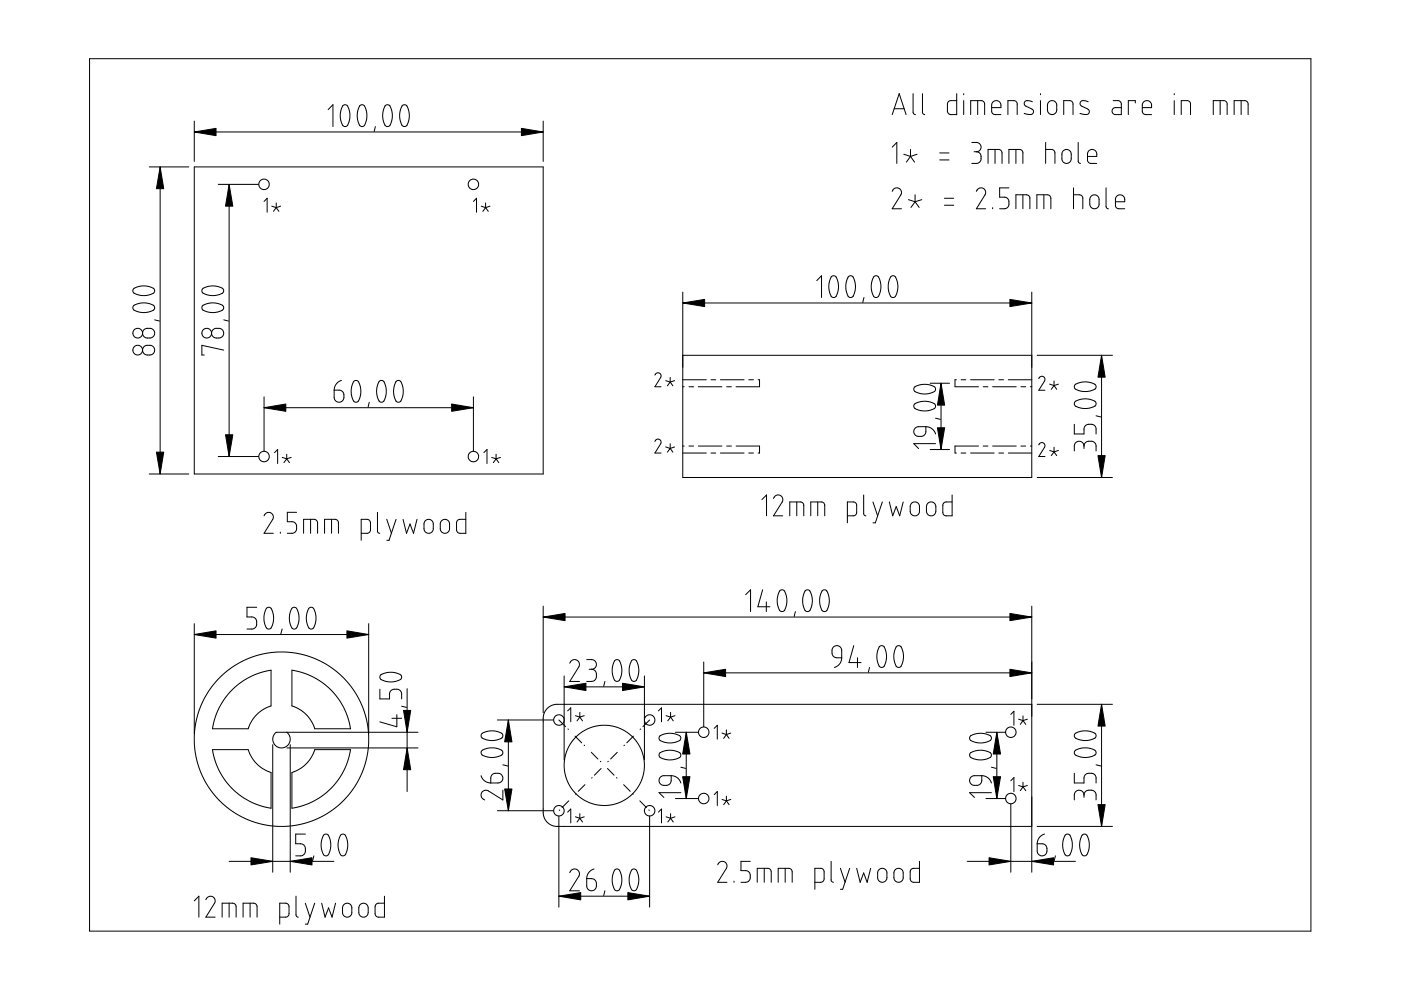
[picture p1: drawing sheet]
<svg xmlns="http://www.w3.org/2000/svg" width="297mm" height="210mm" viewBox="0 0 297 210" stroke-linecap="round" stroke-linejoin="round" font-family="sans-serif">
<g fill="none" stroke="#000" stroke-width=".21">
<path d="M19 12.4h258.9v185h-258.9zM193.6 19.9v3.9l.2 .4 .3 .1M195.6 19.9v4l.5 .4M202.8 19.9v4.4l-1.6-.1-.3-.6 .1-1.9 .5-.4h1.3M204.3 19.9v.2M220.6 19.9v.2M249 19.9v.2M31.6 35.4h8.4M34 35.4v65.1M41.2 25.7v8.5M41.2 35.4h74v65.1h-74zM41.2 28h74"/>
<path d="M46.3 39.1h8.5M48.6 39.1v57.7M69.6 23.2l1-1v4.6M72.6 22.5l.5-.3 .4 .1 .4 .7 .3 1-.2 1.8-.3 .8-.5 .2-.6-.2-.4-1.4v-1.3zM76.2 22.5l.5-.3 .4 .1 .4 .6 .2 .9 .1 1-.2 1-.3 .8-.5 .2-.6-.2-.4-1.4v-1.3zM79.6 26.8l-.3 1.1M81.6 22.5l.5-.3 .6 .3 .5 1.5-.2 1.8-.3 .8-.5 .2-.6-.2-.4-1.6v-1.4zM85.3 22.4l.6-.2 .4 .3 .5 1.5-.2 2-.3 .6-.5 .2-.6-.2-.4-1.6v-1.4zM115.2 25.7v8.5M189.2 24.3l1.4-4.4 1.5 4.4M189.2 31.2l.9-1v4.4M189.6 23.1h2.1"/>
<path d="M191.6 32.7l1.4 .5M193 31.7v1.5M193 33.2l-.8 1.2M193 33.2l.9 1.2M194.4 32.7l-1.4 .5M199.2 33.9h2M199.2 32.4h2M204.3 21.3v3M205.8 24.3v-3h2.4l.4 .3 .2 .4v2.3M206 30.2h1.3l.4 .3 .3 .4v.5l-.2 .4-.8 .4M206.5 32.2h.5M207 32.2l.5 .1 .4 .3 .1 .5-.1 .9-.6 .6h-1.3"/>
<path d="M207.3 21.3v3M209.5 34.6v-2.9h2.3l.4 .2 .2 .5v2.2M210.2 22.8h2v-.7l-.4-.6-.8-.1-.6 .3-.2 .5v1.5l.6 .6h1.4M211 31.7v2.9M213.7 24.3v-3h1.4l.5 .4 .1 2.6M213.9 34.6v-2.9h2.3l.5 .2 .2 .4v2.3M213.9 39.8h-2v2h1.4l.4 .3 .2 .5v.9l-.2 .5-.6 .3h-1.2M215.4 31.7v2.9M218.9 21.6l-1.3-.2-.4 .3-.1 .3 .3 .4 1.6 .9 .1 .5-.1 .3-.5 .2-1.4-.3M220.6 21.3v3M221.7 31.7h1.3l.5 .3 .2 .4v2.2M221.7 30.2v4.4"/>
<path d="M222.3 21.7l.4-.3 .5-.1 .6 .3 .2 .4v1.6l-.6 .6h-.7l-.5-.5-.1-1.5zM225.4 32l.4-.3h.4l.6 .2 .2 .4 .1 1.6-.2 .4-.5 .3h-.6l-.6-.6-.1-1.5zM225.5 24.3v-3h1.4l.5 .3 .1 .3v2.4M227.6 39.8v4.5M228.6 30.2v4l.1 .3 .4 .1M230.6 33.2h1.9v-.8l-.3-.5-.7-.2-.8 .4-.1 .4v1.5l.4 .6h1.5M230.7 21.6l-1.2-.3-.4 .2-.1 .5 .2 .4 1.6 .8 .2 .4-.2 .5-.5 .2-1.3-.3M234.5 39.8v4l.2 .4 .3 .1M236 21.3h1.2l.5 .4v2.6h-1.4l-.4-.3-.1-.5 .3-.6 1.6-.1M240.7 21.8v-.5h-1.5v3M242.2 22.8h2l-.1-.9-.4-.4-.8-.1-.5 .3-.2 .5v1.5l.2 .4 .3 .2h1.5M249 21.3v3"/>
<path d="M250.4 24.3v-3h1.4l.5 .4 .1 2.6M257.2 24.3v-3h2.4l.5 .3 .1 .3v2.4M258.7 21.3v3M261.7 24.3v-3h2.3l.4 .3 .2 .3v2.4M263.1 21.3v3M56 42.7l.6-.7v3M57.6 43.7l1 .3M58.6 43v1M58.6 44l-.6 .8M58.6 44l.5 .8M59.5 43.7l-.9 .3M100.4 42.7l.6-.7v3"/>
<path d="M102 43.7l1 .3M103 43v1M103 44l-.6 .8M103 44l.5 .8M103.9 43.7l-.9 .3M173.2 59.5l1-1v4.6M176.3 58.6l.5-.1 .5 .2 .5 1.6-.2 1.7-.3 .8-.4 .3-.6-.2-.6-1.6 .1-1.4zM179.9 58.7l.4-.2 .4 .1 .6 1.5-.1 1.8-.3 .9-.4 .3-.6-.2-.5-1.4v-1.6zM185.3 58.7l.5-.2 .5 .2 .5 1.6-.2 1.8-.3 .7-.4 .3-.6-.2-.6-1.6 .1-1.4zM188.8 58.7l.6-.2 .5 .2 .4 1.5 .1 1-.2 .9-.4 .8-.3 .2-.7-.2-.5-1.6 .1-1.4zM189.2 40.6l.3-.6 .5-.2 .6 .1 .4 .5v.9l-1.8 3h1.9M192.6 42.3l1.4 .5"/>
<path d="M194 41.3v1.5M194 42.8l-.9 1.2M194 42.8l.9 1.2M195.4 42.3l-1.4 .5M200.2 43.5h2M200.2 42h2M207 40.6l.4-.6 .4-.2 .7 .1 .4 .5v.7l-1.9 3.2h2M210.5 44v.3M215.4 44.3v-3h2.2l.5 .2 .3 .4v2.4M216.9 41.3v3M219.8 44.3v-3h2.3l.4 .2 .3 .5v2.3M221.3 41.3v3"/>
<path d="M227.6 41.3h1.4l.5 .4 .1 2.6M231.4 41.6l.3-.2 .5-.1 .5 .3 .3 .4v1.6l-.7 .6h-.7l-.5-.6v-1.4zM236.5 42.8h2l-.1-.8-.3-.5-.7-.2-.7 .4-.2 .4v1.5l.1 .4 .4 .2 1.5 .1M28.4 64.7l1.4-.4 1.2-.1 1.5 .5 .3 .3v.4l-.3 .4-.8 .3-1.9 .1-.8-.2-.7-.4-.1-.5zM28.4 61.2l1.2-.5 1.4-.1 1.5 .5 .3 .3v.4l-.2 .3-.8 .4-1.8 .2-1.7-.6-.1-.6zM30.4 73.6l.7-.4 1 .1 .6 .4v.9l-.2 .4-.4 .2h-1.3l-.5-.6-.1-.6zM30.4 70l.7-.4 1.1 .1 .5 .5v.8l-.2 .4-.4 .2h-1.3l-.5-.6-.1-.6zM32.8 67.8l1 .3M42.9 61.3l1.3-.6 1.4-.1 1.6 .5 .2 .6-.2 .4-.5 .3-1.9 .3-1.7-.5-.3-.5zM43 64.8l1.2-.5 1.4-.1 1.6 .5 .2 .6-.1 .4-.6 .3-1.1 .3h-1l-1.5-.5-.3-.5zM45.1 69.9l.6-.3 1.2 .1 .5 .7-.1 .7-.7 .5-1.2-.1-.4-.3-.1-.5zM47.4 74.2l-4.6-1v2.1h.5"/>
<path d="M47.4 67.8l1.1 .3M138.9 79.5l.2-.3 .5-.2 .4 .3 .2 .3-.1 .4-1.2 2h1.3M144.8 61.9v39.3h74v-39.3M144.8 75.3h74M144.8 64.2h74M183.2 63.1l-.3 1M219.9 75.3h16M233.6 75.3v25.9M46.3 96.8h8.5M56 84.1v11.5M56 86.4h44.4M58.2 96l.7-.7v3"/>
<path d="M59.8 97l1 .3M60.8 96.3v1M60.8 97.3l-.6 .8M60.8 97.3l.6 .8M61.7 97l-.9 .3M70.8 82.7h1.3l.6 .4 .2 1.2-.3 .7-.8 .3-.8-.4-.2-.6zM72.4 80.7l-.6 .3-.5 .4-.3 .6-.2 .7M75 80.9l.4-.2 .5 .1 .6 1.4v1.2l-.2 .8-.3 .9-.4 .2-.6-.2-.5-1.5v-1.5zM78.3 85.3l-.3 1M80.4 80.9l.4-.2 .6 .2 .5 1.5v1l-.2 1-.3 .7-.4 .2-.7-.3-.4-1.4v-1.5zM83.9 80.9l.4-.2 .6 .1 .6 1.6-.2 1.9-.3 .8-.4 .2-.7-.3-.4-1.5v-1.4zM100.4 84.1v11.5"/>
<path d="M102.6 96l.7-.7v3M104.2 97l1 .3M105.2 96.3v1M105.2 97.3l-.6 .8M105.2 97.3l.5 .8M106.1 97l-.9 .3M138.9 93.6l.2-.4 .3-.1 .7 .3v.6l-1.2 2.1h1.3M141.1 80.7l1 .3M141.1 94.8l1 .3M142.1 80v1M142.1 94.1v1M142.1 81l-.6 .8"/>
<path d="M142.1 81l.6 .8M142.1 95.1l-.6 .8M142.1 95.1l.6 .8M143 80.7l-.9 .3M143 94.8l-.9 .3M144.8 82h.3M144.8 96.1h5M144.8 80.5h5M144.8 94.6h.3M146.1 82h1M146.1 94.6h1M148.1 82h5"/>
<path d="M148.1 94.6h5M150.7 96.1h1M150.7 80.5h1M152.7 96.1h5.1M152.7 80.5h5.1M154.1 82h1M154.1 94.6h1M156.1 94.6h4.9v1.5h-.3M158.7 96.1h1M158.7 80.5h1M160.7 80.5h.3v1.5h-4.9M193.9 85.7l1.3-.5 1.3-.1 1.7 .5 .2 .6-.3 .4-.8 .4-1.7 .1-1.6-.5-.3-.4z"/>
<path d="M193.9 82.1l1.2-.5 1.3-.1 1.7 .5 .2 .3 .1 .3-.3 .4-.6 .3-1 .2h-.9l-1.6-.5-.3-.4zM194 90.8l.7-.3h1.6v1.2l-.2 .4-.6 .4h-.9l-.5-.2-.4-.7zM196.3 90.5l.8 .1 .5 .3 .5 .5 .3 .6M197.2 81.3h4.1M197.2 95.3h4.1M198.4 94.1h-4.7l1.1 1M198.4 88.7l1 .2M199.5 81.3v14M202.8 80.5h-.3v1.5h5M203.8 96.1h1M203.8 80.5h1M205.8 96.1h5"/>
<path d="M205.8 80.5h5M207.5 94.6h-5v1.5h.3M208.4 82h1.1M208.4 94.6h1.1M210.5 82h5M210.5 94.6h5M211.8 96.1h1M211.8 80.5h1M213.8 96.1h5M213.8 80.5h5M216.5 82h1M216.5 94.6h1"/>
<path d="M218.5 82h.3M218.5 94.6h.3M220.2 80.3l.3-.4 .5-.1 .3 .1 .3 .4-.1 .5-1.3 1.9h1.4M220.2 94.3l.3-.3 .3-.2 .7 .4v.5l-1.3 2.1h1.4M222.5 81.4l1 .3M222.5 95.5l1 .3M223.5 80.8v.9M223.5 94.8v1M223.5 81.7l-.6 .8M223.5 81.7l.5 .8M223.5 95.8l-.6 .8M223.5 95.8l.5 .8"/>
<path d="M224.4 81.4l-.9 .3M224.4 95.5l-.9 .3M227.8 90v2h2l.1-1.4 .3-.4 .5-.2h1.1l.4 .3 .2 .5v1.2M227.9 85.2l1.2-.5 1.5-.1 1.5 .5 .3 .6-.2 .4-.8 .3-1.7 .2-1.7-.5-.2-.4zM227.9 81.6l1.1-.5 1.5-.1 1.6 .5 .3 .6-.2 .4-.7 .3-1.1 .2h-.9l-1.5-.5-.2-.4zM229.8 94.6l-.1-.5-.3-.4-.5-.1-.6 .1-.5 .6v1.3M229.8 94.6l.2-.6 .5-.4h1.3l.5 .7 .1 1.3M229.8 94.6v.5M232.4 88.2l1 .2M31.6 100.5h8.4M56 109.4l.4-.6 .6-.2 .7 .3 .3 .6-.2 .6-1.8 3h2M59.4 112.8v.3"/>
<path d="M62.9 108.6h-2v2l1.4 .1 .4 .3 .2 .5v.8l-.4 .6-.5 .2h-1.1M64.4 113.1v-3h2.3l.4 .2 .2 .5v2.3M65.8 110.1v3M68.8 113.1v-3h2.3l.5 .3 .2 .3v2.4M70.3 110.1v3M76.6 113.1h1.3l.6-.5v-1.8l-.3-.6-1.6-.1v4.5M80 108.6v4.1l.2 .3 .3 .1M82 110.1l1 3M84 110.1l-1.5 4.5h-.5M85.4 110.1l.8 3 .7-2 .8 2 .7-3M90.2 110.4l.3-.2 .6-.1 .4 .2 .3 .4 .1 1.5-.2 .4-.4 .4h-.7l-.6-.5-.1-1.5zM93.7 110.3l.8-.2 .5 .2 .2 .4 .1 1.7-.5 .6h-.8l-.6-.5-.1-1.5z"/>
<path d="M98.8 108.6v4.5l-1.5-.1-.5-.6 .1-1.9 .5-.4h1.4M161.5 105.9l1-1v4.5M164 105.7l.4-.5 .4-.3 .7 .2 .3 .3 .1 .9-1.9 3.1h2M167.4 109.4v-3h2.4l.4 .2 .2 .4v2.4M168.9 106.4v3M171.9 109.4v-3h2.4l.3 .2 .3 .5v2.3M173.4 106.4v3M179.7 109.4h1.3l.5-.4 .1-2-.3-.5-1.6-.1v4.4M183.1 104.9v4l.2 .4 .3 .1M185.1 106.4l1 3M187.1 106.4l-1.5 4.4h-.5M188.6 106.4l.7 3 .7-2 .8 2 .7-3"/>
<path d="M193.2 106.7l.5-.3h.5l.4 .3 .3 .4v1.5l-.2 .4-.3 .3h-.9l-.4-.5-.1-1.5zM196.7 106.8l.4-.4h.5l.7 .5 .1 1.7-.2 .4-.4 .3h-.7l-.6-.5-.1-1.4zM201.9 104.9v4.5l-1.7-.1-.3-.5 .1-2 .5-.4h1.4M219.9 101.2h16M41.2 134.5h37M41.2 132.2v23.4M54.4 128.8h-2v2l1.4 .1 .4 .3 .2 .5v1l-.4 .5-.4 .2h-1.2M56.5 129l.4-.2 .6 .2 .5 1.5-.2 1.8-.3 .9-.4 .2-.6-.2-.5-1.4v-1.7zM59.8 133.4l-.3 1M61.9 129l.4-.2 .5 .1 .6 1.4v1.2l-.2 .8-.3 .9-.4 .2-.6-.2-.5-1.5v-1.5zM65.5 129l.3-.2 .7 .2 .5 1.5v1l-.2 1-.3 .7-.4 .2-.6-.2-.5-1.5v-1.5zM78.2 132.2v23.4"/>
<path d="M115.2 130.8h103.6M115.2 128.5v22.6M124.4 139.8l1.3 .1 .7 .6v.5l-.2 .5-.8 .4M158.1 126.1l1-1v4.6M161.7 125.1l-1 3.6h2.5M162.5 127.6v2.1M165.3 125.3l.4-.2 .5 .1 .6 1.5-.1 1.8-.4 .9-.4 .3-.6-.2-.5-1.4v-1.4zM168.6 129.7l-.2 1M170.7 125.3l.4-.2 .5 .1 .6 1.5-.1 1.8-.4 .9-.4 .3-.6-.2-.5-1.6v-1.4zM174.3 125.3l.4-.2 .6 .1 .5 1.5v1.1l-.2 .9-.3 .8-.4 .2-.6-.2-.5-1.6v-1.4zM176.7 137.2l.8-.3 .7 .4 .3 .5v1.7l-1.3-.1-.6-.3-.2-.5v-.8zM178.5 139.5l-.4 1.2-.5 .5-.7 .3"/>
<path d="M181 136.9l-1 3.6h2.6M181.8 139.5v2M186.5 137.1l.5-.2 .5 .2 .4 1.6-.1 1.8-.3 .8-.5 .2-.6-.2-.5-1.6 .1-1.4zM190 137.1l.5-.2 .6 .2 .4 1.6v1l-.2 1.1-.2 .5-.5 .2-.6-.2-.5-1.6 .1-1.4zM218.8 128.5v56.4M45 158.9h7.6l.9 1.9 .9 1.2 1.2 .9 1.9 .9v7.6l-2.4-.6-2.1-.9-2.2-1.3-1.3-1.1-1.5-1.7-1.4-2.2-1-2.2zM49 146.5l2.1-1.8 1.9-1.2 2.3-.9 2.2-.5v7.6l-1.6 .6-1.5 1.2-.9 1.1-.9 1.9h-7.6l.6-2.3 .9-2.1 1.3-2.2zM57.8 157.9v27M60.8 155.3l.5 .4 .2 .8-.1 .8-.3 .7-.6 .4-.7 .2-.6-.1-.7-.4-.5-.7-.2-.8 .3-.8 .5-.5h30M60.8 158.6h27.8M61.5 157.9v27M61.9 142.1l2.3 .5 2.2 .9 1.9 1.2 1.6 1.3 1.8 2.1 1.2 1.9 .9 2.4 .5 2.1h-7.6l-.6-1.5-1.3-1.7-1.2-.9-1.7-.7z"/>
<path d="M80.5 146.1v2.1h2.1l.1-1.4 .3-.4 .5-.3h.8l.6 .4 .3 .5v1.2M80.8 143.1l1.2-.5h1.5l1.4 .5 .3 .6-.3 .4-.8 .3-1.9 .1-1.5-.5-.2-.6zM83.1 152.3h2.1M84.1 151.5v2.6l-3.6-1M85.2 149.7l1 .3M86.3 146v21.8M102.2 159.2l1.1-.5 1.6-.1 1.5 .5 .2 .6-.2 .4-.7 .3-1.8 .2-1.7-.6-.2-.3zM102.2 155.5l1.3-.5h1.5l1.4 .5 .2 .6-.2 .4-.7 .3-1.9 .2-1.6-.6-.2-.5zM105.5 152.7h11.8M107.8 152.7v19.2M118.5 152.7l1.4 1.4M119.6 145.6h17"/>
<path d="M119.6 143.3v17.8M120.4 150.7l.6-.6v2.9M120.4 154.6l.1 .1M120.8 140.6l.3-.5 .6-.3 .7 .2 .4 .5-.1 .9-1.9 3.1h2.1M121.9 156.1l1.4 1.4M122 151.7l.9 .3M122.9 151v1M122.9 152l-.6 .8M122.9 152l.6 .8M123.8 158l.2 .1M123.9 151.7l-1 .3M124.9 141.9h.5"/>
<path d="M125.4 159.5l1.4 1.4M125.4 141.9l.6 .2 .3 .4 .1 1.3-.7 .6-1.3 .1M128.2 144.5l-.2 1M130.3 140.1l.4-.3 .6 .2 .5 1.5-.1 1.8-.3 .9-.4 .3-.7-.2-.5-1.4 .1-1.6zM130.9 159.5l-1.4 1.4M132.4 158l-.1 .1M133.9 140.1l.6-.3 .4 .3 .5 1.6-.1 1.7-.4 .8-.3 .3-.7-.2-.5-1.6 .1-1.4zM134.3 156.1l-1.4 1.4M135.8 154.6l-.1 .1M136.6 143.3v17.8M137.7 152.7l-1.4 1.4M139.6 150.7l.7-.6v2.9"/>
<path d="M139.8 156.1l1-.5 1.5-.1 1.8 .5 .3 .5-.3 .5-.5 .2-1.9 .3-1.7-.5-.3-.4zM139.9 159.7l1.2-.5 1.3-.1 1.7 .5 .3 .5-.3 .5-.5 .2-1 .3h-1.1l-1.5-.5-.3-.4zM141.2 151.7l1 .3M142.2 151v1M142.2 152l-.6 .8M142.2 152l.5 .8M143.1 151.7l-.9 .3M143.2 155.3h4.8M145.5 155.3v14M149.2 142.7h69.6M149.2 140.4v13.7M151.4 154.4l.7-.6v2.9"/>
<path d="M153.1 155.4l.9 .3M154 154.7v1M154 155.7l-.6 .8M154 155.7l.6 .8M154.9 155.4l-.9 .3M184.4 141.5l-.3 1M205.7 159.7l1-.5 1.5-.1 1.8 .5 .2 .5-.2 .5-.6 .2-1.8 .3-1.8-.5-.2-.4zM205.7 156.1l1-.5 1.5-.1 1.8 .5 .2 .5-.2 .5-.6 .2-1.8 .3-1.8-.5-.2-.4zM209 155.3h4.2M211.3 155.3v14M214.3 151.5l.7-.7v3M216 152.5l.9 .3"/>
<path d="M216.9 151.8v1M216.9 152.8l-.6 .8M216.9 152.8l.6 .8M217.8 152.5l-.9 .3M218.8 149.3h-100.9l-1.1 .3-.9 .7-.5 .9-.2 .9v20.3l.2 1 .6 .9 .9 .6 .7 .3h101.2M219.9 149.3h16M228 159.1l1.3-.5h1.4l1.5 .5 .2 .6-.3 .4-.7 .3-.9 .2h-1l-1.6-.6-.1-.6zM228 155.5l1.3-.5h1.5l1.4 .5 .2 .6-.3 .4-.7 .3-1.8 .2-1.6-.5-.2-.4zM233.6 149.3v25.9M61.9 163.8l1.5-.7 1.4-1 1-1.2 .9-2h7.6l-.5 2.4-.9 2.1-1.3 2.2-1.8 1.9-1.5 1.3-1.9 1.1-2 .9-2.5 .6zM64.7 176.8h-2v2.1l1.4 .1 .5 .3 .1 .6v.8l-.3 .5-.5 .3h-1.2M68.6 177.1l.4-.3 .5 .2 .6 1.4-.1 1.9-.4 1-.4 .2-.6-.2-.5-1.5 .1-1.5z"/>
<path d="M72.2 177.1l.4-.3 .6 .3 .5 1.5-.1 1.7-.4 1-.4 .2-.6-.2-.5-1.5 .1-1.5zM102 164.5l.7 1 .6 .4 .8 .1M104.4 164.2l.5-.2h.9l.4 .2 .4 .6-.2 .7-.6 .5h-1.7v-1.2zM105.5 171.9h11.8M106.6 167.5v2.1l-3.1-1.9-.5-.2-.7 .3-.3 .6 .1 .7 .7 .5M106.6 162.2l1.1 .2M118.5 173.1v19.2M118.7 171.7l-.1 .1M120.4 172.2l.6-.7v3M120.6 169.8l-1.4 1.4M122 173.2l.9 .3M122.1 168.3l-.1 .1"/>
<path d="M122.9 172.5v1M122.9 173.5l-.6 .8M122.9 173.5l.6 .8M123.9 173.2l-1 .3M124 166.4l-1.4 1.4M125.5 164.9l-.1 .1M127.3 161.4l.1 .1M127.4 162.9l-1.4 1.5M128.8 162.9l1.4 1.5M129 161.4l-.1 .1M130.7 164.9l.1 .1M132.2 166.4l1.4 1.4"/>
<path d="M134.1 168.3l.1 .1M135.7 169.8l1.4 1.4M137.6 171.7l.1 .1M137.7 173.1v19.2M139.6 172.2l.7-.7v3M140.1 164.7l.5-.2h1.7l-.1 1.5-.3 .3-.5 .2h-.7l-.6-.2-.4-.7 .1-.5zM141.2 173.2l1 .3M142.2 172.5v1M142.2 173.5l-.6 .8M142.2 173.5l.5 .8M142.3 164.5l1.3 .4 .4 .4 .4 .7M143.1 173.2l-.9 .3"/>
<path d="M143.2 169.3h4.8M144.4 168.1h-4.7l1.1 1M144.4 162.7l1 .2M151.4 168.5l.7-.7v3M153.1 169.5l.9 .3M154 168.8v1M154 169.8l-.6 .8M154 169.8l.6 .8M154.9 169.5l-.9 .3M205.8 164.8l.6-.3h1.8l-.2 1.5-.2 .3-.6 .2-1.1-.1-.4-.3-.1-.5zM208.2 164.5l1.2 .4 .4 .4 .4 .7M209 169.3h4.2"/>
<path d="M210.2 168.1h-4.6l1 1M210.2 162.7l1 .2M214.3 170.5v14.4M214.3 165.5l.7-.6v2.9M216 166.5l.9 .3M216.9 165.9v.9M216.9 166.8l-.6 .8M216.9 166.8l.6 .8M217.8 166.5l-.9 .3M219.9 178.9h1.3l.6 .4 .2 1.2-.2 .5-.3 .3-.9 .1-.6-.4-.1-.6zM219.9 175.2h16M221.4 176.8l-.6 .3-.5 .5-.3 .6-.1 .7"/>
<path d="M225.8 177.1l.4-.3 .5 .2 .6 1.4-.1 1.9-.4 1-.3 .2-.7-.2-.5-1.5 .1-1.5zM227.8 164v2h2l.1-1.4 .4-.5 .4-.1h.8l.6 .3 .3 .5v1.2M229.4 177.1l.4-.3 .6 .3 .5 1.5-.1 1.7-.4 1-.3 .2-.7-.3-.5-1.4 .1-1.5zM229.8 168.6l-.1-.6-.4-.3-.5-.2-.5 .1-.5 .7v1.3M229.8 168.6l.2-.6 .4-.4h1.4l.5 .6 .1 1.4M229.8 168.6v.5M232.4 162.2l1 .2M41.2 191l1-1v4.5M43.6 190.8l.4-.6 .4-.2 .7 .1 .4 .4 .1 .8-2 3.2h2M47.1 194.5v-3h2.3l.4 .2 .3 .4v2.4M48.6 182.6h22.2M48.6 191.5v3"/>
<path d="M51.5 194.5v-3h2.3l.5 .2 .2 .5v2.3M53 191.5v3M59.3 194.5h1.4l.5-.5 .1-1.9-.4-.5-1.6-.1v4.4M62.8 190v4l.1 .4 .3 .1M64.7 191.5l1 3M66.5 181.5l-.2 1M66.7 191.5l-1.5 4.4h-.5M68.2 191.5l.7 3 .8-2 .7 2 .7-3M73 191.7l.4-.2h.5l.3 .2 .3 .5 .1 1.5-.6 .7h-.7l-.6-.5-.1-1.5zM76.3 191.9l.8-.4 .5 .2 .3 .3 .1 1.7-.5 .7h-.7l-.6-.5-.1-1.5zM81.5 190v4.5l-1.6-.1-.4-.7 .1-1.8 .6-.4h1.3M118.5 190h19.2"/>
<path d="M120.8 185l.3-.5 .5-.2h.6l.5 .5 .2 .3-.2 .6-1.9 3.2h2.1M124.4 186.3h1.2l.6 .4 .2 .5v.8l-.3 .6-.8 .3-.7-.4-.2-.5zM125.9 184.2l-.6 .4-.5 .5-.4 1.2M128.2 188.9l-.2 1M130.4 184.4l.4-.2 .5 .2 .5 1.7-.2 1.8-.3 .7-.4 .3-.6-.3-.5-1.7 .1-1.2zM133.9 184.5l.5-.3 .5 .2 .5 1.7-.2 1.8-.3 .7-.4 .3-.6-.3-.5-1.5 .1-1.4zM152.2 183.4l.3-.6 .5-.2 .6 .1 .5 .5v.8l-1.9 3.1h1.9M155.6 186.8v.3M159.1 182.6h-2v2l1.3 .1 .5 .3 .2 .5v.7l-.4 .6-.4 .2-1.2 .1M160.5 187.1v-3h2.4l.4 .2 .2 .5v2.3M162 184.1v3M165 187.1v-3h2.4l.3 .2 .3 .5v2.3"/>
<path d="M166.5 184.1v3M172.8 187.1l1.4-.1 .4-.3 .1-2-.4-.5-1.5-.1v4.5M176.2 182.6v4l.2 .3 .3 .2M178.2 184.1l1 3M180.1 184.1l-1.4 4.5h-.5M181.6 184.1l.8 3 .7-2 .8 2 .7-3M186.3 184.4l.5-.3h.4l.5 .3 .3 .4v1.5l-.2 .5-.4 .2h-.7l-.6-.5v-1.5zM189.8 184.4l.4-.3h.5l.5 .3 .3 .4v1.5l-.2 .4-.4 .3h-.8l-.5-.5-.1-1.5zM194.9 182.6v4.5l-1.6-.1-.3-.6v-1.9l.6-.4h1.3M205.1 182.6h22.9M223.8 181.5l-.3 1"/>
<circle cx="56" cy="39.1" r="1.11"/>
<circle cx="100.4" cy="39.1" r="1.11"/>
<circle cx="29.2" cy="70.6" r="1.03"/>
<circle cx="29.2" cy="74.2" r="1.03"/>
<circle cx="43.8" cy="70.6" r="1.03"/>
<circle cx="56" cy="96.8" r="1.11"/>
<circle cx="100.4" cy="96.8" r="1.11"/>
<circle cx="59.7" cy="156.7" r="18.5"/>
<circle cx="118.5" cy="152.7" r="1.11"/>
<circle cx="137.7" cy="152.7" r="1.11"/>
<circle cx="149.2" cy="155.2" r="1.11"/>
<circle cx="214.3" cy="155.2" r="1.11"/>
<circle cx="118.5" cy="171.9" r="1.11"/>
<circle cx="128.1" cy="162.3" r="8.5"/>
<circle cx="137.7" cy="171.9" r="1.11"/>
<circle cx="149.2" cy="169.3" r="1.11"/>
<circle cx="214.3" cy="169.3" r="1.11"/>
</g>
<g fill="#000" stroke="#000" stroke-width=".21">
<path d="M34 35.4l.7 4.6h-1.5zM41.2 28l4.6-.8v1.6zM48.6 39.1l.8 4.6h-1.6zM110.6 27.2l4.6 .8-4.6 .8zM144.8 64.2l4.6-.7v1.5zM214.1 63.5l4.7 .7-4.7 .8zM233.6 75.3l.7 4.7h-1.5zM47.8 92.2h1.6l-.8 4.6zM56 86.4l4.6-.7v1.5zM95.8 85.7l4.6 .7-4.6 .8zM199.5 81.3l.8 4.6h-1.5zM198.8 90.7h1.5l-.8 4.6z"/>
<path d="M33.2 95.9h1.5l-.7 4.6zM232.8 96.6h1.5l-.7 4.6zM41.2 134.5l4.6-.7v1.5zM73.6 133.8l4.6 .7-4.6 .8zM115.2 130.8l4.6-.7v1.5zM214.1 130.1l4.7 .7-4.7 .8zM85.6 150.6h1.5l-.8 4.7zM86.3 158.6l.8 4.6h-1.5zM107.8 152.7l.7 4.6h-1.5zM119.6 145.6l4.6-.7v1.5zM132 144.9l4.6 .7-4.6 .8zM145.5 155.3l.8 4.6h-1.6z"/>
<path d="M149.2 142.7l4.6-.8v1.5zM211.3 155.3l.8 4.6h-1.5zM214.1 141.9l4.7 .8-4.7 .7zM233.6 149.3l.7 4.6h-1.5zM107 167.3h1.5l-.7 4.6zM144.7 164.7h1.6l-.8 4.6zM210.6 164.7h1.5l-.8 4.6zM232.8 170.6h1.5l-.7 4.6zM53.2 181.9l4.6 .7-4.6 .8zM61.5 182.6l4.6-.7v1.5zM118.5 190l4.6-.7v1.5zM133.1 189.3l4.6 .7-4.6 .8z"/>
<path d="M209.7 181.9l4.6 .7-4.6 .8zM218.8 182.6l4.6-.7v1.5z"/>
</g>
</svg>
